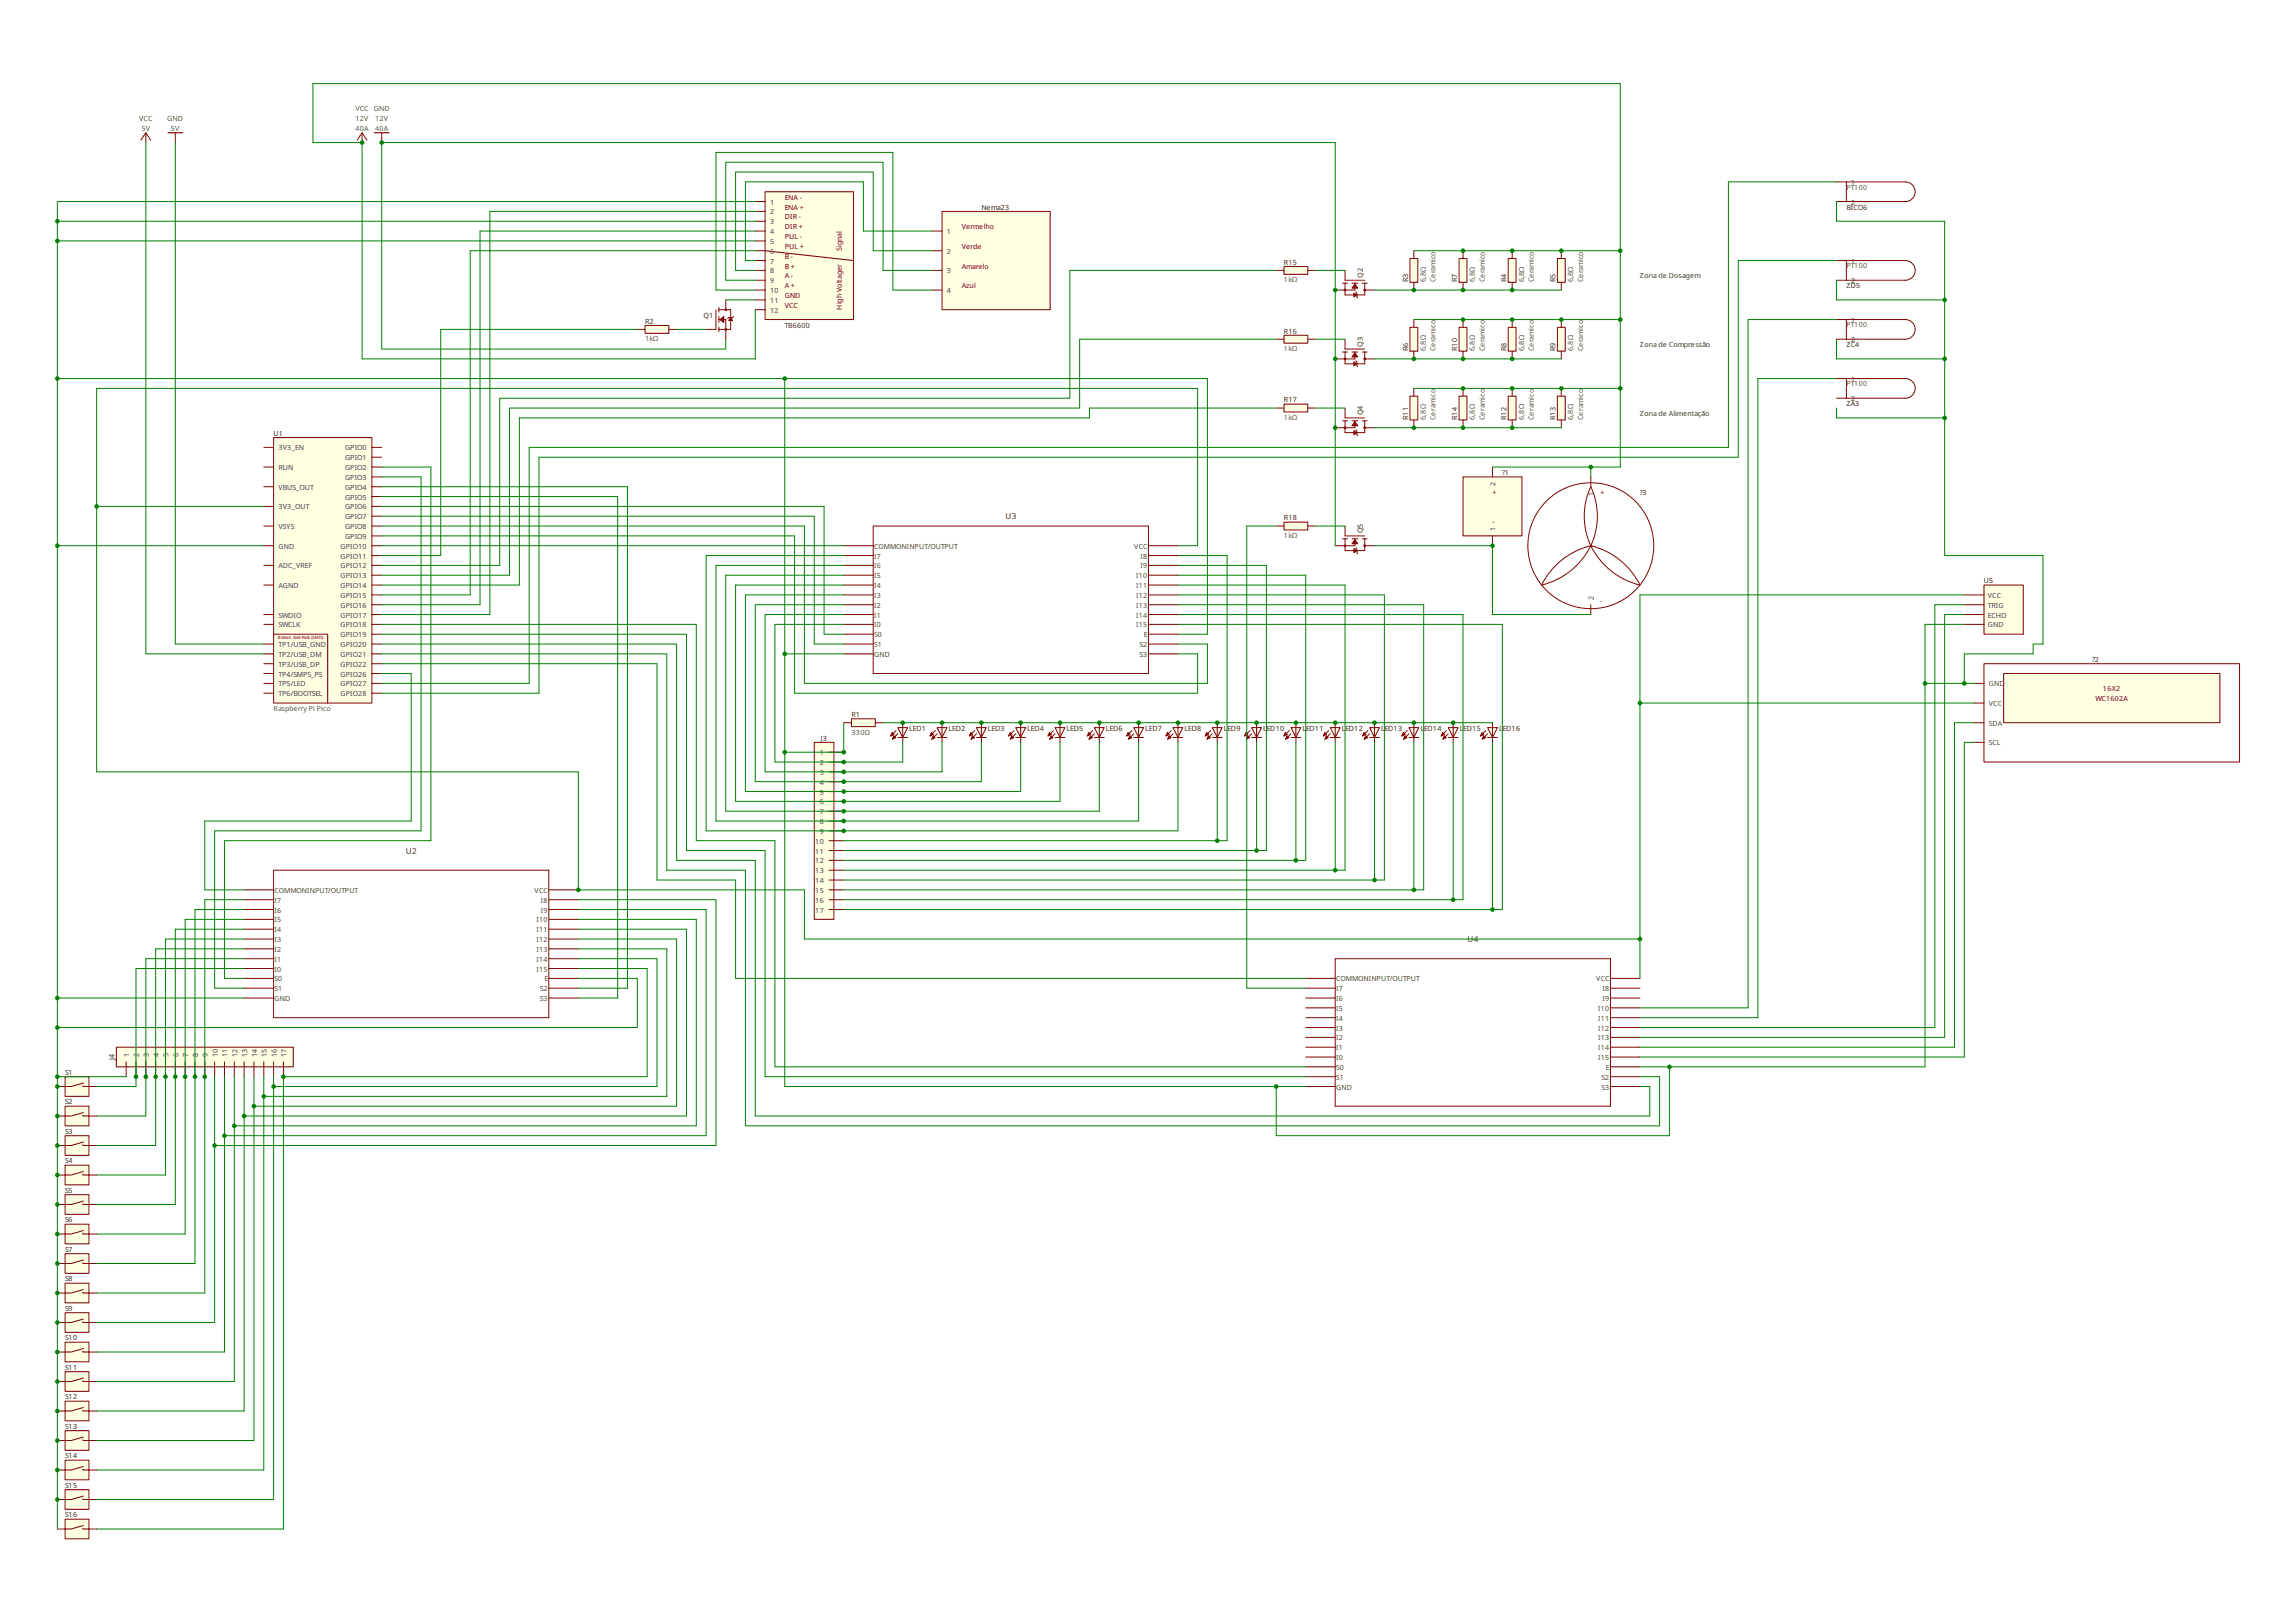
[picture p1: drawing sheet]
<svg xmlns="http://www.w3.org/2000/svg" width="420mm" height="297mm" viewBox="0 0 420 297" stroke-linecap="round" stroke-linejoin="round" font-family="sans-serif">
<defs><g id="words">
<g font-size="1.5" fill="#202020">
<text x="184.1" y="95.1">U3</text>
<text x="74.3" y="156.2">U2</text>
<text x="268.7" y="172.4">U4</text>
</g>
<g font-size="1.3" fill="#505050">
<text x="25.5" y="22.2">VCC</text>
<text x="25.9" y="24">5V</text>
<text x="30.6" y="22.2">GND</text>
<text x="31.3" y="24">5V</text>
<text x="65.1" y="20.4">VCC GND</text>
<text x="65.1" y="22.2">12V</text>
<text x="65.1" y="24">40A</text>
<text x="68.7" y="22.2">12V</text>
<text x="68.7" y="24">40A</text>
<text x="338" y="34.7">PT100</text>
<text x="235.1" y="51.7">1kΩ</text>
<text x="261" y="51.7" transform="rotate(-90 261 51.7)">6,8Ω</text>
<text x="262.8" y="51.7" transform="rotate(-90 262.8 51.7)">Ceramico</text>
<text x="270" y="51.7" transform="rotate(-90 270 51.7)">6,8Ω</text>
<text x="271.8" y="51.7" transform="rotate(-90 271.8 51.7)">Ceramico</text>
<text x="279" y="51.7" transform="rotate(-90 279 51.7)">6,8Ω</text>
<text x="280.8" y="51.7" transform="rotate(-90 280.8 51.7)">Ceramico</text>
<text x="288" y="51.7" transform="rotate(-90 288 51.7)">6,8Ω</text>
<text x="289.8" y="51.7" transform="rotate(-90 289.8 51.7)">Ceramico</text>
<text x="338" y="49.1">PT100</text>
<text x="338" y="59.9">PT100</text>
<text x="118.1" y="62.5">1kΩ</text>
<text x="235.1" y="64.3">1kΩ</text>
<text x="261" y="64.3" transform="rotate(-90 261 64.3)">6,8Ω</text>
<text x="262.8" y="64.3" transform="rotate(-90 262.8 64.3)">Ceramico</text>
<text x="270" y="64.3" transform="rotate(-90 270 64.3)">6,8Ω</text>
<text x="271.8" y="64.3" transform="rotate(-90 271.8 64.3)">Ceramico</text>
<text x="279" y="64.3" transform="rotate(-90 279 64.3)">6,8Ω</text>
<text x="280.8" y="64.3" transform="rotate(-90 280.8 64.3)">Ceramico</text>
<text x="288" y="64.3" transform="rotate(-90 288 64.3)">6,8Ω</text>
<text x="289.8" y="64.3" transform="rotate(-90 289.8 64.3)">Ceramico</text>
<text x="338" y="70.7">PT100</text>
<text x="235.1" y="76.9">1kΩ</text>
<text x="261" y="76.9" transform="rotate(-90 261 76.9)">6,8Ω</text>
<text x="262.8" y="76.9" transform="rotate(-90 262.8 76.9)">Ceramico</text>
<text x="270" y="76.9" transform="rotate(-90 270 76.9)">6,8Ω</text>
<text x="271.8" y="76.9" transform="rotate(-90 271.8 76.9)">Ceramico</text>
<text x="279" y="76.9" transform="rotate(-90 279 76.9)">6,8Ω</text>
<text x="280.8" y="76.9" transform="rotate(-90 280.8 76.9)">Ceramico</text>
<text x="288" y="76.9" transform="rotate(-90 288 76.9)">6,8Ω</text>
<text x="289.8" y="76.9" transform="rotate(-90 289.8 76.9)">Ceramico</text>
<text x="235.1" y="98.5">1kΩ</text>
<text x="50.1" y="130.1">Raspberry Pi Pico</text>
<text x="155.9" y="134.5">330Ω</text>
</g>
<g font-size="1.3" fill="#404040">
<text x="338.9" y="33.9">1</text>
<text x="141" y="37.5">1</text>
<text x="141" y="39.3">2</text>
<text x="141" y="41.1">3</text>
<text x="338.9" y="37.5">2</text>
<text x="141" y="46.5">6</text>
<text x="141" y="44.7">5</text>
<text x="141" y="42.9">4</text>
<text x="173.4" y="46.5">2</text>
<text x="173.4" y="42.9">1</text>
<text x="141" y="48.3">7</text>
<text x="141" y="50.1">8</text>
<text x="141" y="51.9">9</text>
<text x="141" y="53.7">10</text>
<text x="173.4" y="50.1">3</text>
<text x="173.4" y="53.7">4</text>
<text x="338.9" y="51.9">2</text>
<text x="338.9" y="48.3">1</text>
<text x="141" y="55.5">11</text>
<text x="141" y="57.3">12</text>
<text x="338.9" y="59.1">1</text>
<text x="338.9" y="62.6">2</text>
<text x="338.9" y="69.8">1</text>
<text x="338.9" y="73.4">2</text>
<text x="51" y="82.4">3V3_EN</text>
<text x="63.2" y="82.4">GPIO0</text>
<text x="51" y="89.6">VBUS_OUT</text>
<text x="51" y="86">RUN</text>
<text x="63.2" y="84.2">GPIO1</text>
<text x="63.2" y="89.6">GPIO4</text>
<text x="63.2" y="87.8">GPIO3</text>
<text x="63.2" y="86">GPIO2</text>
<text x="273.8" y="89" transform="rotate(-90 273.8 89)">2</text>
<text x="51" y="93.2">3V3_OUT</text>
<text x="63.2" y="93.2">GPIO6</text>
<text x="63.2" y="91.4">GPIO5</text>
<text x="63.2" y="95">GPIO7</text>
<text x="291.8" y="90.8" transform="rotate(-90 291.8 90.8)">1</text>
<text x="51" y="100.4">GND</text>
<text x="51" y="96.8">VSYS</text>
<text x="62.4" y="100.4">GPIO10</text>
<text x="63.2" y="96.8">GPIO8</text>
<text x="63.2" y="98.6">GPIO9</text>
<text x="160" y="100.4">COMMONINPUT/OUTPUT</text>
<text x="207.7" y="100.4">VCC</text>
<text x="273.8" y="97.2" transform="rotate(-90 273.8 97.2)">1</text>
<text x="51" y="107.6">AGND</text>
<text x="51" y="104">ADC_VREF</text>
<text x="62.4" y="102.2">GPIO11</text>
<text x="62.4" y="104">GPIO12</text>
<text x="62.4" y="107.6">GPIO14</text>
<text x="62.4" y="105.8">GPIO13</text>
<text x="160" y="102.2">I7</text>
<text x="160" y="104">I6</text>
<text x="160" y="105.8">I5</text>
<text x="160" y="107.6">I4</text>
<text x="208" y="107.6">I11</text>
<text x="208" y="105.8">I10</text>
<text x="208.8" y="102.2">I8</text>
<text x="208.8" y="104">I9</text>
<text x="51" y="113">SWDIO</text>
<text x="62.4" y="109.4">GPIO15</text>
<text x="62.4" y="113">GPIO17</text>
<text x="62.4" y="111.2">GPIO16</text>
<text x="160" y="109.4">I3</text>
<text x="160" y="111.2">I2</text>
<text x="160" y="113">I1</text>
<text x="208" y="111.2">I13</text>
<text x="208" y="113">I14</text>
<text x="208" y="109.4">I12</text>
<text x="291.8" y="109.8" transform="rotate(-90 291.8 109.8)">2</text>
<text x="363.9" y="109.4">VCC</text>
<text x="363.9" y="113">ECHO</text>
<text x="363.9" y="111.2">TRIG</text>
<text x="51" y="118.4">TP1/USB_GND</text>
<text x="51" y="114.8">SWCLK</text>
<text x="62.4" y="116.6">GPIO19</text>
<text x="62.4" y="114.8">GPIO18</text>
<text x="62.4" y="118.4">GPIO20</text>
<text x="160" y="114.8">I0</text>
<text x="160" y="118.4">S1</text>
<text x="160" y="116.6">S0</text>
<text x="208" y="114.8">I15</text>
<text x="208.6" y="118.4">S2</text>
<text x="209.4" y="116.6">E</text>
<text x="363.9" y="114.8">GND</text>
<text x="51" y="125.6">TP5/LED</text>
<text x="51" y="120.2">TP2/USB_DM</text>
<text x="51" y="122">TP3/USB_DP</text>
<text x="51" y="123.8">TP4/SMPS_PS</text>
<text x="62.4" y="125.6">GPIO27</text>
<text x="62.4" y="123.8">GPIO26</text>
<text x="62.4" y="120.2">GPIO21</text>
<text x="62.4" y="122">GPIO22</text>
<text x="160" y="120.2">GND</text>
<text x="208.6" y="120.2">S3</text>
<text x="364.1" y="125.6">GND</text>
<text x="51" y="127.4">TP6/BOOTSEL</text>
<text x="62.4" y="127.4">GPIO28</text>
<text x="364.1" y="129.2">VCC</text>
<text x="364.1" y="132.8">SDA</text>
<text x="364.1" y="136.4">SCL</text>
<text x="150.1" y="143.6">4</text>
<text x="150.1" y="138.2">1</text>
<text x="150.1" y="140">2</text>
<text x="150.1" y="141.8">3</text>
<text x="150.1" y="145.4">5</text>
<text x="150.1" y="147.2">6</text>
<text x="150.1" y="149">7</text>
<text x="149.3" y="154.4">10</text>
<text x="150.1" y="152.6">9</text>
<text x="150.1" y="150.8">8</text>
<text x="149.3" y="158">12</text>
<text x="149.3" y="156.2">11</text>
<text x="149.3" y="159.8">13</text>
<text x="149.3" y="161.6">14</text>
<text x="50.3" y="163.4">COMMONINPUT/OUTPUT</text>
<text x="50.3" y="165.2">I7</text>
<text x="50.3" y="167">I6</text>
<text x="97.9" y="163.4">VCC</text>
<text x="99" y="165.2">I8</text>
<text x="99" y="167">I9</text>
<text x="149.3" y="167">17</text>
<text x="149.3" y="165.2">16</text>
<text x="149.3" y="163.4">15</text>
<text x="50.3" y="172.4">I3</text>
<text x="50.3" y="168.8">I5</text>
<text x="50.3" y="170.6">I4</text>
<text x="98.2" y="170.6">I11</text>
<text x="98.2" y="172.4">I12</text>
<text x="98.2" y="168.8">I10</text>
<text x="50.3" y="177.8">I0</text>
<text x="50.3" y="179.6">S0</text>
<text x="50.3" y="174.2">I2</text>
<text x="50.3" y="176">I1</text>
<text x="98.2" y="174.2">I13</text>
<text x="98.2" y="176">I14</text>
<text x="98.2" y="177.8">I15</text>
<text x="99.7" y="179.6">E</text>
<text x="244.6" y="179.6">COMMONINPUT/OUTPUT</text>
<text x="292.2" y="179.6">VCC</text>
<text x="50.3" y="181.4">S1</text>
<text x="50.3" y="183.2">GND</text>
<text x="98.9" y="183.2">S3</text>
<text x="98.9" y="181.4">S2</text>
<text x="244.6" y="181.4">I7</text>
<text x="244.6" y="183.2">I6</text>
<text x="244.6" y="185">I5</text>
<text x="292.6" y="185">I10</text>
<text x="293.4" y="181.4">I8</text>
<text x="293.4" y="183.2">I9</text>
<text x="244.6" y="188.6">I3</text>
<text x="244.6" y="190.4">I2</text>
<text x="244.6" y="186.8">I4</text>
<text x="292.6" y="190.4">I13</text>
<text x="292.6" y="186.8">I11</text>
<text x="292.6" y="188.6">I12</text>
<text x="23.7" y="193.5" transform="rotate(-90 23.7 193.5)">1</text>
<text x="25.5" y="193.5" transform="rotate(-90 25.5 193.5)">2</text>
<text x="27.3" y="193.5" transform="rotate(-90 27.3 193.5)">3</text>
<text x="29.1" y="193.5" transform="rotate(-90 29.1 193.5)">4</text>
<text x="30.9" y="193.5" transform="rotate(-90 30.9 193.5)">5</text>
<text x="32.7" y="193.5" transform="rotate(-90 32.7 193.5)">6</text>
<text x="34.5" y="193.5" transform="rotate(-90 34.5 193.5)">7</text>
<text x="36.3" y="193.5" transform="rotate(-90 36.3 193.5)">8</text>
<text x="38.1" y="193.5" transform="rotate(-90 38.1 193.5)">9</text>
<text x="39.9" y="193.5" transform="rotate(-90 39.9 193.5)">10</text>
<text x="41.7" y="193.5" transform="rotate(-90 41.7 193.5)">11</text>
<text x="43.5" y="193.5" transform="rotate(-90 43.5 193.5)">12</text>
<text x="45.3" y="193.5" transform="rotate(-90 45.3 193.5)">13</text>
<text x="47.1" y="193.5" transform="rotate(-90 47.1 193.5)">14</text>
<text x="48.9" y="193.5" transform="rotate(-90 48.9 193.5)">15</text>
<text x="50.7" y="193.5" transform="rotate(-90 50.7 193.5)">16</text>
<text x="52.5" y="193.5" transform="rotate(-90 52.5 193.5)">17</text>
<text x="244.6" y="194">I0</text>
<text x="244.6" y="197.6">S1</text>
<text x="244.6" y="195.8">S0</text>
<text x="244.6" y="192.2">I1</text>
<text x="292.6" y="192.2">I14</text>
<text x="292.6" y="194">I15</text>
<text x="293.2" y="197.6">S2</text>
<text x="294" y="195.8">E</text>
<text x="244.6" y="199.4">GND</text>
<text x="293.2" y="199.4">S3</text>
</g>
<g font-size="1.3" fill="#800000">
<text x="143.7" y="42">DIR +</text>
<text x="143.7" y="38.4">ENA +</text>
<text x="143.7" y="40.2">DIR -</text>
<text x="143.7" y="36.6">ENA -</text>
<text x="176.1" y="42">Vermelho</text>
<text x="143.7" y="45.6">PUL +</text>
<text x="143.7" y="43.8">PUL -</text>
<text x="143.7" y="47.4">B -</text>
<text x="154.1" y="45.9" transform="rotate(-90 154.1 45.9)">Signal</text>
<text x="176.1" y="45.6">Verde</text>
<text x="143.7" y="52.8">A +</text>
<text x="143.7" y="49.2">B +</text>
<text x="143.7" y="51">A -</text>
<text x="176.1" y="52.8">Azul</text>
<text x="176.1" y="49.2">Amarelo</text>
<text x="143.7" y="56.4">VCC</text>
<text x="143.7" y="54.6">GND</text>
<text x="154.1" y="56.7" transform="rotate(-90 154.1 56.7)">High Voltager</text>
<text x="273.2" y="96">-</text>
<text x="273.2" y="90.6">+</text>
<text x="293" y="90.6">+</text>
<text x="293" y="110.4">-</text>
<text x="383.6" y="128.3">WC1602A</text>
<text x="385" y="126.5">16X2</text>
</g>
<g font-size="1.3" fill="#202020">
<text x="179.7" y="38.4">Nema23</text>
<text x="338" y="38.4">BICO6</text>
<text x="235.1" y="48.4">R15</text>
<text x="249.5" y="50.8" transform="rotate(-90 249.5 50.8)">Q2</text>
<text x="257.8" y="51.7" transform="rotate(-90 257.8 51.7)">R3</text>
<text x="266.8" y="51.7" transform="rotate(-90 266.8 51.7)">R7</text>
<text x="275.8" y="51.7" transform="rotate(-90 275.8 51.7)">R4</text>
<text x="284.8" y="51.7" transform="rotate(-90 284.8 51.7)">R5</text>
<text x="338" y="52.8">ZD5</text>
<text x="118.1" y="59.2">R2</text>
<text x="128.8" y="58.2">Q1</text>
<text x="143.7" y="60">TB6600</text>
<text x="235.1" y="61">R16</text>
<text x="249.5" y="63.4" transform="rotate(-90 249.5 63.4)">Q3</text>
<text x="257.8" y="64.3" transform="rotate(-90 257.8 64.3)">R6</text>
<text x="266.8" y="64.3" transform="rotate(-90 266.8 64.3)">R10</text>
<text x="275.8" y="64.3" transform="rotate(-90 275.8 64.3)">R8</text>
<text x="284.8" y="64.3" transform="rotate(-90 284.8 64.3)">R9</text>
<text x="338" y="63.6">ZC4</text>
<text x="235.1" y="73.6">R17</text>
<text x="249.5" y="76" transform="rotate(-90 249.5 76)">Q4</text>
<text x="257.8" y="76.9" transform="rotate(-90 257.8 76.9)">R11</text>
<text x="266.8" y="76.9" transform="rotate(-90 266.8 76.9)">R14</text>
<text x="275.8" y="76.9" transform="rotate(-90 275.8 76.9)">R12</text>
<text x="284.8" y="76.9" transform="rotate(-90 284.8 76.9)">R13</text>
<text x="338" y="74.4">ZA3</text>
<text x="50.1" y="79.8">U1</text>
<text x="275" y="87">?1</text>
<text x="235.1" y="95.2">R18</text>
<text x="300.2" y="90.6">?3</text>
<text x="249.5" y="97.6" transform="rotate(-90 249.5 97.6)">Q5</text>
<text x="363.2" y="106.8">U5</text>
<text x="383" y="121.2">?2</text>
<text x="155.9" y="131.2">R1</text>
<text x="150.3" y="135.5">J3</text>
<text x="166.5" y="133.7">LED1</text>
<text x="173.7" y="133.7">LED2</text>
<text x="180.9" y="133.7">LED3</text>
<text x="188.1" y="133.7">LED4</text>
<text x="195.3" y="133.7">LED5</text>
<text x="202.5" y="133.7">LED6</text>
<text x="209.7" y="133.7">LED7</text>
<text x="216.9" y="133.7">LED8</text>
<text x="224.1" y="133.7">L</text>
<text x="224.7" y="133.7">ED9</text>
<text x="231.3" y="133.7">L</text>
<text x="231.9" y="133.7">ED10</text>
<text x="238.5" y="133.7">L</text>
<text x="239.1" y="133.7">ED11</text>
<text x="245.7" y="133.7">L</text>
<text x="246.3" y="133.7">ED12</text>
<text x="252.8" y="133.7">L</text>
<text x="253.5" y="133.7">ED13</text>
<text x="260" y="133.7">L</text>
<text x="260.7" y="133.7">ED14</text>
<text x="267.2" y="133.7">L</text>
<text x="267.9" y="133.7">ED15</text>
<text x="274.4" y="133.7">L</text>
<text x="275.1" y="133.7">ED16</text>
<text x="11.9" y="196.7">S1</text>
<text x="21" y="194" transform="rotate(-90 21 194)">J4</text>
<text x="11.9" y="202.1">S2</text>
<text x="11.9" y="207.5">S3</text>
<text x="11.9" y="212.9">S4</text>
<text x="11.9" y="218.3">S5</text>
<text x="11.9" y="223.7">S6</text>
<text x="11.9" y="229.1">S7</text>
<text x="11.9" y="234.5">S8</text>
<text x="11.9" y="239.9">S9</text>
<text x="11.9" y="245.3">S10</text>
<text x="11.9" y="250.7">S11</text>
<text x="11.9" y="256.1">S12</text>
<text x="11.9" y="261.5">S13</text>
<text x="11.9" y="266.9">S14</text>
<text x="11.9" y="272.3">S15</text>
<text x="11.9" y="277.7">S16</text>
</g>
<g font-size="1.3" fill="#000080">
<text x="300.2" y="51">Zona de Dosagem</text>
<text x="300.2" y="63.6">Zona de Compressão</text>
<text x="300.2" y="76.2">Zona de Alimentação</text>
</g>
<text font-size=".8" fill="#800000" x="50.9" y="116.9">Bottom Side Pads (SMD)</text>
</g></defs>
<path d="M11.9 245.6h4.4v3.6h-4.4z" fill-rule="evenodd" fill="#ffffe1" stroke="#800000" stroke-width=".18"/>
<path d="M15.2 247.3v.1h2.5M15.3 246.8l-2.3 .6h-2.5" fill="none" stroke="#800000" stroke-width=".18"/>
<g fill="#ffffe1" stroke="#800000" stroke-width=".18">
<path d="M229.1 133.2h1.8l-.9 1.8z"/>
<path d="M229.1 135h1.8z"/>
<path d="M230 133.2v1.8z"/>
<path d="M227.8 134.7l1-1z"/>
<path d="M228.2 135.3l.9-1z"/>
</g>
<g fill="#800000" stroke="#800000" stroke-width=".18">
<path d="M228.1 134.1l.4 .3-.7 .3z"/>
<path d="M228.4 134.7l.4 .3-.6 .3z"/>
</g>
<path d="M230 132.3v.9M230 135v.9" fill="none" stroke="#800000" stroke-width=".18"/>
<path d="M235.1 95.6h4.3v1.4h-4.3z" fill-rule="evenodd" fill="#ffffe1" stroke="#800000" stroke-width=".18"/>
<path d="M233.6 96.3h1.5M239.4 96.3h1.4" fill="none" stroke="#800000" stroke-width=".18"/>
<g fill="#ffffe1" stroke="#800000" stroke-width=".18">
<path d="M178.8 133.2h1.8l-.9 1.8z"/>
<path d="M178.8 135h1.8z"/>
<path d="M179.7 133.2v1.8z"/>
<path d="M177.5 134.7l.9-1z"/>
<path d="M177.8 135.3l1-1z"/>
</g>
<g fill="#800000" stroke="#800000" stroke-width=".18">
<path d="M177.7 134.1l.4 .3-.6 .3z"/>
<path d="M178 134.7l.4 .3-.6 .3z"/>
</g>
<path d="M179.7 132.3v.9M179.7 135v.9" fill="none" stroke="#800000" stroke-width=".18"/>
<path d="M363.2 107.1h7.2v9h-7.2z" fill-rule="evenodd" fill="#ffffe1" stroke="#800000" stroke-width=".18"/>
<path d="M359.6 114.3h3.6M359.6 108.9h3.6M359.6 112.5h3.6M359.6 110.7h3.6" fill="none" stroke="#800000" stroke-width=".18"/>
<path d="M235.1 61.4h4.3v1.4h-4.3z" fill-rule="evenodd" fill="#ffffe1" stroke="#800000" stroke-width=".18"/>
<path d="M233.6 62.1h1.5M239.4 62.1h1.4" fill="none" stroke="#800000" stroke-width=".18"/>
<path d="M155.9 131.5h4.3v1.5h-4.3z" fill-rule="evenodd" fill="#ffffe1" stroke="#800000" stroke-width=".18"/>
<path d="M154.5 132.3h1.4M160.2 132.3h1.5" fill="none" stroke="#800000" stroke-width=".18"/>
<g fill="#ffffe1" stroke="#800000" stroke-width=".18">
<path d="M265.1 133.2h1.8l-.9 1.8z"/>
<path d="M265.1 135h1.8z"/>
<path d="M266 133.2v1.8z"/>
<path d="M263.8 134.7l1-1z"/>
<path d="M264.2 135.3l.9-1z"/>
</g>
<g fill="#800000" stroke="#800000" stroke-width=".18">
<path d="M264.1 134.1l.4 .3-.7 .3z"/>
<path d="M264.4 134.7l.4 .3-.6 .3z"/>
</g>
<path d="M65.4 25.6l.9-1.3 .9 1.3M66.3 24.3v1.8M266 132.3v.9M266 135v.9" fill="none" stroke="#800000" stroke-width=".18"/>
<path d="M11.9 256.4h4.4v3.6h-4.4z" fill-rule="evenodd" fill="#ffffe1" stroke="#800000" stroke-width=".18"/>
<path d="M15.2 258.1v.1h2.5M15.3 257.6l-2.3 .6h-2.5" fill="none" stroke="#800000" stroke-width=".18"/>
<path d="M118.1 59.6h4.4v1.4h-4.4z" fill-rule="evenodd" fill="#ffffe1" stroke="#800000" stroke-width=".18"/>
<path d="M116.7 60.3h1.4M122.5 60.3h1.4" fill="none" stroke="#800000" stroke-width=".18"/>
<path d="M149.1 135.9h3.6v32.4h-3.6z" fill-rule="evenodd" fill="#ffffe1" stroke="#800000" stroke-width=".18"/>
<g fill="none" stroke="#800000" stroke-width=".18">
<path d="M151.8 137.7h2.7M151.8 139.5h2.7M151.8 144.9h2.7M151.8 152.1h2.7M151.8 157.5h2.7M151.8 143.1h2.7M151.8 150.3h2.7M151.8 146.7h2.7M151.8 155.7h2.7M151.8 159.3h2.7M151.8 153.9h2.7M151.8 148.5h2.7"/>
<path d="M151.8 141.3h2.7M151.8 166.5h2.7M151.8 164.7h2.7M151.8 162.9h2.7M151.8 161.1h2.7"/>
</g>
<path d="M11.9 261.8h4.4v3.6h-4.4z" fill-rule="evenodd" fill="#ffffe1" stroke="#800000" stroke-width=".18"/>
<path d="M15.2 263.5v.1h2.5M15.3 263l-2.3 .6h-2.5" fill="none" stroke="#800000" stroke-width=".18"/>
<path d="M285.1 72.5h1.5v4.4h-1.5z" fill-rule="evenodd" fill="#ffffe1" stroke="#800000" stroke-width=".18"/>
<g fill="none" stroke="#800000" stroke-width=".18">
<path d="M285.8 71.1v1.4M285.8 76.9v1.4M291.2 99.9a13.6 13.6 0 0 0 9 7.2M291.2 89.1a12.8 12.8 0 0 0 0 10.8M291.2 87.3v1.8M291.2 89.1a12.8 12.8 0 0 1 0 10.8M291.2 99.9a13.6 13.6 0 0 1 9 7.2M284.7 103.6a13.5 13.5 0 0 1 6.5-3.7 13.6 13.6 0 0 1-9 7.2 13.5 13.5 0 0 1 2.5-3.5zM291.2 110.7v1.8"/>
<circle cx="291.2" cy="99.9" r="11.5"/>
</g>
<path d="M11.9 202.5h4.4v3.6h-4.4z" fill-rule="evenodd" fill="#ffffe1" stroke="#800000" stroke-width=".18"/>
<path d="M15.2 204.1v.2h2.5M15.3 203.6l-2.3 .7h-2.5" fill="none" stroke="#800000" stroke-width=".18"/>
<path d="M258.1 47.3h1.5v4.4h-1.5z" fill-rule="evenodd" fill="#ffffe1" stroke="#800000" stroke-width=".18"/>
<path d="M258.8 45.9v1.4M258.8 51.7v1.4" fill="none" stroke="#800000" stroke-width=".18"/>
<path d="M267.8 87.3h10.8v10.8h-10.8z" fill-rule="evenodd" fill="#ffffe1" stroke="#800000" stroke-width=".18"/>
<path d="M273.2 85.5v1.8M273.2 98.1v1.8" fill="none" stroke="#800000" stroke-width=".18"/>
<path d="M11.9 218.6h4.4v3.6h-4.4z" fill-rule="evenodd" fill="#ffffe1" stroke="#800000" stroke-width=".18"/>
<path d="M15.3 219.8l-2.3 .6h-2.5M15.2 220.3v.1h2.5" fill="none" stroke="#800000" stroke-width=".18"/>
<g fill="#ffffe1" stroke="#800000" stroke-width=".18">
<path d="M200.4 133.2h1.8l-.9 1.8z"/>
<path d="M200.4 135h1.8z"/>
<path d="M201.3 133.2v1.8z"/>
<path d="M199.1 134.7l.9-1z"/>
<path d="M200.4 134.3l-1 1z"/>
</g>
<g fill="#800000" stroke="#800000" stroke-width=".18">
<path d="M199.3 134.1l.4 .3-.6 .3z"/>
<path d="M199.6 134.7l.4 .3-.6 .3z"/>
</g>
<path d="M201.3 132.3v.9M201.3 135v.9" fill="none" stroke="#800000" stroke-width=".18"/>
<path d="M267.1 47.3h1.5v4.4h-1.5z" fill-rule="evenodd" fill="#ffffe1" stroke="#800000" stroke-width=".18"/>
<path d="M267.8 45.9v1.4M267.8 51.7v1.4" fill="none" stroke="#800000" stroke-width=".18"/>
<g fill="#ffffe1" stroke="#800000" stroke-width=".18">
<path d="M214.8 133.2h1.8l-.9 1.8z"/>
<path d="M214.8 135h1.8z"/>
<path d="M215.7 133.2v1.8z"/>
<path d="M214.4 133.7l-1 1z"/>
<path d="M214.8 134.3l-1 1z"/>
</g>
<g fill="#800000" stroke="#800000" stroke-width=".18">
<path d="M213.7 134.1l.4 .3-.7 .3z"/>
<path d="M214 134.7l.4 .3-.6 .3z"/>
</g>
<path d="M215.7 132.3v.9M215.7 135v.9" fill="none" stroke="#800000" stroke-width=".18"/>
<path d="M235.1 48.8h4.3v1.4h-4.3z" fill-rule="evenodd" fill="#ffffe1" stroke="#800000" stroke-width=".18"/>
<path d="M233.6 49.5h1.5M239.4 49.5h1.4" fill="none" stroke="#800000" stroke-width=".18"/>
<path d="M11.9 251h4.4v3.6h-4.4z" fill-rule="evenodd" fill="#ffffe1" stroke="#800000" stroke-width=".18"/>
<path d="M15.2 252.7v.1h2.5M15.3 252.2l-2.3 .6h-2.5" fill="none" stroke="#800000" stroke-width=".18"/>
<path d="M285.1 59.9h1.5v4.4h-1.5z" fill-rule="evenodd" fill="#ffffe1" stroke="#800000" stroke-width=".18"/>
<path d="M285.8 58.5v1.4M285.8 64.3v1.4" fill="none" stroke="#800000" stroke-width=".18"/>
<path d="M276.1 59.9h1.5v4.4h-1.5z" fill-rule="evenodd" fill="#ffffe1" stroke="#800000" stroke-width=".18"/>
<path d="M276.8 58.5v1.4M276.8 64.3v1.4" fill="none" stroke="#800000" stroke-width=".18"/>
<path d="M235.1 74h4.3v1.4h-4.3z" fill-rule="evenodd" fill="#ffffe1" stroke="#800000" stroke-width=".18"/>
<path d="M233.6 74.7h1.5M239.4 74.7h1.4" fill="none" stroke="#800000" stroke-width=".18"/>
<path d="M276.1 47.3h1.5v4.4h-1.5z" fill-rule="evenodd" fill="#ffffe1" stroke="#800000" stroke-width=".18"/>
<path d="M276.8 45.9v1.4M276.8 51.7v1.4" fill="none" stroke="#800000" stroke-width=".18"/>
<g fill="#ffffe1" stroke="#800000" stroke-width=".18">
<path d="M248 51.8h.6z"/>
<path d="M247.5 51.8h.5z"/>
<path d="M249.8 51.8h.5z"/>
<path d="M249.4 51.8h.4z"/>
<path d="M248 51.8v1.3z"/>
<path d="M246.2 53.1h1.8z"/>
<path d="M246.2 51.8h.5z"/>
<path d="M245.8 51.8h.4z"/>
<path d="M246.2 51.3h3.6z"/>
<path d="M246.2 51.8v1.3z"/>
<path d="M248.4 54h1.4z"/>
<path d="M246.2 54h2.2z"/>
<path d="M246.2 53.1v.9z"/>
<path d="M249.8 51.8v2.2z"/>
</g>
<g fill="#800000" stroke="#800000" stroke-width=".18">
<path d="M247.9 53.6l.5 .4-.5 .3z"/>
<path d="M248 52l.6 .7h-1.1z"/>
</g>
<g fill="#800000">
<circle cx="246.2" cy="53.1" r=".26"/>
<circle cx="249.8" cy="53.1" r=".26"/>
</g>
<path d="M244.4 53.1h1.8M246.2 49.5v1.8M248.2 53.4l.2 .2v.7l.2 .2M249.8 53.1h1.8" fill="none" stroke="#800000" stroke-width=".18"/>
<g fill="#ffffe1" stroke="#800000" stroke-width=".18">
<path d="M236.3 133.2h1.8l-.9 1.8z"/>
<path d="M236.3 135h1.8z"/>
<path d="M237.2 133.2v1.8z"/>
<path d="M236 133.7l-1 1z"/>
<path d="M236.3 134.3l-.9 1z"/>
</g>
<g fill="#800000" stroke="#800000" stroke-width=".18">
<path d="M235.3 134.1l.4 .3-.7 .3z"/>
<path d="M235.6 134.7l.4 .3-.6 .3z"/>
</g>
<path d="M336.2 58.5h12.6a1.8 1.8 0 0 1 1.8 1.8 1.8 1.8 0 0 1-1.8 1.8h-12.6M338 58.5v3.6M237.2 132.3v.9M237.2 135v.9" fill="none" stroke="#800000" stroke-width=".18"/>
<path d="M172.5 38.7h19.8v18h-19.8z" fill-rule="evenodd" fill="#ffffe1" stroke="#800000" stroke-width=".18"/>
<path d="M170.7 49.5h1.8M170.7 53.1h1.8M170.7 45.9h1.8M170.7 42.3h1.8" fill="none" stroke="#800000" stroke-width=".18"/>
<g fill="#ffffe1" stroke="#800000" stroke-width=".18">
<path d="M164.4 133.2h1.8l-.9 1.8z"/>
<path d="M164.4 135h1.8z"/>
<path d="M165.3 133.2v1.8z"/>
<path d="M163.1 134.7l.9-1z"/>
<path d="M164.4 134.3l-1 1z"/>
</g>
<g fill="#800000" stroke="#800000" stroke-width=".18">
<path d="M163.3 134.1l.4 .3-.6 .3z"/>
<path d="M163.6 134.7l.4 .3-.6 .3z"/>
</g>
<path d="M165.3 132.3v.9M165.3 135v.9" fill="none" stroke="#800000" stroke-width=".18"/>
<path d="M276.1 72.5h1.5v4.4h-1.5z" fill-rule="evenodd" fill="#ffffe1" stroke="#800000" stroke-width=".18"/>
<path d="M276.8 71.1v1.4M276.8 76.9v1.4" fill="none" stroke="#800000" stroke-width=".18"/>
<g fill="#ffffe1" stroke="#800000" stroke-width=".18">
<path d="M257.9 133.2h1.8l-.9 1.8z"/>
<path d="M257.9 135h1.8z"/>
<path d="M258.8 133.2v1.8z"/>
<path d="M257.6 133.7l-1 1z"/>
<path d="M257.9 134.3l-.9 1z"/>
</g>
<g fill="#800000" stroke="#800000" stroke-width=".18">
<path d="M256.9 134.1l.4 .3-.7 .3z"/>
<path d="M257.2 134.7l.4 .3-.6 .3z"/>
</g>
<path d="M258.8 132.3v.9M258.8 135v.9" fill="none" stroke="#800000" stroke-width=".18"/>
<path d="M11.9 224h4.4v3.6h-4.4z" fill-rule="evenodd" fill="#ffffe1" stroke="#800000" stroke-width=".18"/>
<path d="M15.2 225.7v.1h2.5M15.3 225.2l-2.3 .6h-2.5" fill="none" stroke="#800000" stroke-width=".18"/>
<g fill="#ffffe1" stroke="#800000" stroke-width=".18">
<path d="M272.3 133.2h1.8l-.9 1.8z"/>
<path d="M272.3 135h1.8z"/>
<path d="M273.2 133.2v1.8z"/>
<path d="M272 133.7l-1 1z"/>
<path d="M272.3 134.3l-.9 1z"/>
</g>
<g fill="#800000" stroke="#800000" stroke-width=".18">
<path d="M271.3 134.1l.4 .3-.7 .3z"/>
<path d="M271.6 134.7l.4 .3-.6 .3z"/>
</g>
<path d="M273.2 132.3v.9M273.2 135v.9" fill="none" stroke="#800000" stroke-width=".18"/>
<g fill="#ffffe1" stroke="#800000" stroke-width=".18">
<path d="M248 77h.6z"/>
<path d="M247.5 77h.5z"/>
<path d="M249.8 77h.5z"/>
<path d="M249.4 77h.4z"/>
<path d="M248 77v1.3z"/>
<path d="M246.2 78.3h1.8z"/>
<path d="M246.2 77h.5z"/>
<path d="M245.8 77h.4z"/>
<path d="M246.2 76.5h3.6z"/>
<path d="M246.2 77v1.3z"/>
<path d="M248.4 79.2h1.4z"/>
<path d="M246.2 79.2h2.2z"/>
<path d="M246.2 78.3v.9z"/>
<path d="M249.8 77v2.2z"/>
</g>
<g fill="#800000" stroke="#800000" stroke-width=".18">
<path d="M247.9 78.8l.5 .4-.5 .3z"/>
<path d="M248 77.2l.6 .7h-1.1z"/>
</g>
<g fill="#800000">
<circle cx="246.2" cy="78.3" r=".26"/>
<circle cx="249.8" cy="78.3" r=".26"/>
</g>
<path d="M244.4 78.3h1.8M246.2 74.7v1.8M248.2 78.6l.2 .2v.7l.2 .2M249.8 78.3h1.8" fill="none" stroke="#800000" stroke-width=".18"/>
<path d="M366.8 123.3h39.6v9h-39.6z" fill-rule="evenodd" fill="#ffffe1" stroke="#800000" stroke-width=".18"/>
<path d="M361.4 132.3h1.8M361.4 135.9h1.8M361.4 125.1h1.8M361.4 128.7h1.8M363.2 121.5h46.8v18h-46.8z" fill="none" stroke="#800000" stroke-width=".18"/>
<path d="M258.1 72.5h1.5v4.4h-1.5z" fill-rule="evenodd" fill="#ffffe1" stroke="#800000" stroke-width=".18"/>
<path d="M258.8 71.1v1.4M258.8 76.9v1.4" fill="none" stroke="#800000" stroke-width=".18"/>
<path d="M267.1 72.5h1.5v4.4h-1.5z" fill-rule="evenodd" fill="#ffffe1" stroke="#800000" stroke-width=".18"/>
<path d="M267.8 71.1v1.4M267.8 76.9v1.4" fill="none" stroke="#800000" stroke-width=".18"/>
<path d="M11.9 272.6h4.4v3.6h-4.4z" fill-rule="evenodd" fill="#ffffe1" stroke="#800000" stroke-width=".18"/>
<path d="M15.2 274.3v.1h2.5M15.3 273.8l-2.3 .6h-2.5" fill="none" stroke="#800000" stroke-width=".18"/>
<g fill="#ffffe1" stroke="#800000" stroke-width=".18">
<path d="M222 133.2h1.8l-.9 1.8z"/>
<path d="M222 135h1.8z"/>
<path d="M222.9 133.2v1.8z"/>
<path d="M221.6 133.7l-1 1z"/>
<path d="M222 134.3l-1 1z"/>
</g>
<g fill="#800000" stroke="#800000" stroke-width=".18">
<path d="M220.9 134.1l.4 .3-.7 .3z"/>
<path d="M221.2 134.7l.4 .3-.6 .3z"/>
</g>
<path d="M222.9 132.3v.9M222.9 135v.9" fill="none" stroke="#800000" stroke-width=".18"/>
<g fill="#ffffe1" stroke="#800000" stroke-width=".18">
<path d="M248 64.4h.6z"/>
<path d="M247.5 64.4h.5z"/>
<path d="M249.8 64.4h.5z"/>
<path d="M249.4 64.4h.4z"/>
<path d="M248 64.4v1.3z"/>
<path d="M246.2 65.7h1.8z"/>
<path d="M246.2 64.4h.5z"/>
<path d="M245.8 64.4h.4z"/>
<path d="M246.2 63.9h3.6z"/>
<path d="M246.2 64.4v1.3z"/>
<path d="M248.4 66.6h1.4z"/>
<path d="M246.2 66.6h2.2z"/>
<path d="M246.2 65.7v.9z"/>
<path d="M249.8 64.4v2.2z"/>
</g>
<g fill="#800000" stroke="#800000" stroke-width=".18">
<path d="M247.9 66.2l.5 .4-.5 .3z"/>
<path d="M248 64.6l.6 .7h-1.1z"/>
</g>
<g fill="#800000">
<circle cx="246.2" cy="65.7" r=".26"/>
<circle cx="249.8" cy="65.7" r=".26"/>
</g>
<path d="M244.4 65.7h1.8M246.2 62.1v1.8M248.2 66l.2 .2v.7l.2 .2M249.8 65.7h1.8" fill="none" stroke="#800000" stroke-width=".18"/>
<g fill="#ffffe1" stroke="#800000" stroke-width=".18">
<path d="M131.6 57.9v.6z"/>
<path d="M131.6 58.5v.5z"/>
<path d="M131.6 56.2v.5z"/>
<path d="M131.6 56.7v.4z"/>
<path d="M131.6 58.5h1.3z"/>
<path d="M132.9 58.5v1.8z"/>
<path d="M131.6 59.8v.5z"/>
<path d="M131.6 60.3v.4z"/>
<path d="M131.1 56.7v3.6z"/>
<path d="M131.6 60.3h1.3z"/>
<path d="M133.8 56.7v1.4z"/>
<path d="M133.8 58.1v2.2z"/>
<path d="M132.9 60.3h.9z"/>
<path d="M131.6 56.7h2.2z"/>
</g>
<g fill="#800000" stroke="#800000" stroke-width=".18">
<path d="M133.8 58.1l.3 .6h-.7z"/>
<path d="M131.8 58.5l.7-.6v1.1z"/>
</g>
<g fill="#800000">
<circle cx="132.9" cy="60.3" r=".26"/>
<circle cx="132.9" cy="56.7" r=".26"/>
</g>
<path d="M132.9 54.9v1.8M134.3 57.9l-.2 .2h-.7l-.2 .2M129.3 60.3h1.8M132.9 60.3v1.8" fill="none" stroke="#800000" stroke-width=".18"/>
<path d="M11.9 234.8h4.4v3.6h-4.4z" fill-rule="evenodd" fill="#ffffe1" stroke="#800000" stroke-width=".18"/>
<path d="M15.2 236.5v.1h2.5M15.3 236l-2.3 .6h-2.5" fill="none" stroke="#800000" stroke-width=".18"/>
<path d="M285.1 47.3h1.5v4.4h-1.5z" fill-rule="evenodd" fill="#ffffe1" stroke="#800000" stroke-width=".18"/>
<path d="M285.8 45.9v1.4M285.8 51.7v1.4" fill="none" stroke="#800000" stroke-width=".18"/>
<path d="M140.1 35.1h16.2v23.4h-16.2z" fill-rule="evenodd" fill="#ffffe1" stroke="#800000" stroke-width=".18"/>
<g fill="none" stroke="#800000" stroke-width=".18">
<path d="M69.9 24.3v1.8M138.3 36.9h1.8M138.3 38.7h1.8M138.3 45.9h1.8l16.2 1.8M138.3 47.7h1.8M138.3 54.9h1.8M138.3 56.7h1.8M138.3 49.5h1.8M138.3 51.3h1.8M138.3 53.1h1.8M138.3 44.1h1.8M138.3 42.3h1.8"/>
<path d="M138.3 40.5h1.8"/>
</g>
<path d="M68.5 24.3h2.7" fill="none" stroke="#800000" stroke-width=".21"/>
<path d="M267.1 59.9h1.5v4.4h-1.5z" fill-rule="evenodd" fill="#ffffe1" stroke="#800000" stroke-width=".18"/>
<path d="M267.8 58.5v1.4M267.8 64.3v1.4" fill="none" stroke="#800000" stroke-width=".18"/>
<g fill="#ffffe1" stroke="#800000" stroke-width=".18">
<path d="M207.6 133.2h1.8l-.9 1.8z"/>
<path d="M207.6 135h1.8z"/>
<path d="M208.5 133.2v1.8z"/>
<path d="M206.3 134.7l.9-1z"/>
<path d="M207.6 134.3l-1 1z"/>
</g>
<g fill="#800000" stroke="#800000" stroke-width=".18">
<path d="M206.5 134.1l.4 .3-.6 .3z"/>
<path d="M206.8 134.7l.4 .3-.6 .3z"/>
</g>
<path d="M208.5 132.3v.9M208.5 135v.9" fill="none" stroke="#800000" stroke-width=".18"/>
<g fill="#ffffe1" stroke="#800000" stroke-width=".18">
<path d="M250.7 133.2h1.8l-.9 1.8z"/>
<path d="M250.7 135h1.8z"/>
<path d="M251.6 133.2v1.8z"/>
<path d="M250.4 133.7l-1 1z"/>
<path d="M250.7 134.3l-.9 1z"/>
</g>
<g fill="#800000" stroke="#800000" stroke-width=".18">
<path d="M249.7 134.1l.4 .3-.7 .3z"/>
<path d="M250 134.7l.4 .3-.6 .3z"/>
</g>
<path d="M251.6 132.3v.9M251.6 135v.9" fill="none" stroke="#800000" stroke-width=".18"/>
<g fill="#ffffe1" stroke="#800000" stroke-width=".18">
<path d="M248 98.6h.6z"/>
<path d="M247.5 98.6h.5z"/>
<path d="M249.8 98.6h.5z"/>
<path d="M249.4 98.6h.4z"/>
<path d="M248 98.6v1.3z"/>
<path d="M246.2 99.9h1.8z"/>
<path d="M246.2 98.6h.5z"/>
<path d="M245.8 98.6h.4z"/>
<path d="M246.2 98.1h3.6z"/>
<path d="M246.2 98.6v1.3z"/>
<path d="M248.4 100.8h1.4z"/>
<path d="M246.2 100.8h2.2z"/>
<path d="M246.2 99.9v.9z"/>
<path d="M249.8 98.6v2.2z"/>
</g>
<g fill="#800000" stroke="#800000" stroke-width=".18">
<path d="M247.9 100.4l.5 .4-.5 .3z"/>
<path d="M248 98.8l.6 .7h-1.1z"/>
</g>
<g fill="#800000">
<circle cx="246.2" cy="99.9" r=".26"/>
<circle cx="249.8" cy="99.9" r=".26"/>
</g>
<path d="M244.4 99.9h1.8M246.2 96.3v1.8M249.8 99.9h1.8M248.2 100.2l.2 .2v.7l.2 .2" fill="none" stroke="#800000" stroke-width=".18"/>
<g fill="#ffffe1" stroke="#800000" stroke-width=".18">
<path d="M193.2 133.2h1.8l-.9 1.8z"/>
<path d="M193.2 135h1.8z"/>
<path d="M194.1 133.2v1.8z"/>
<path d="M192.8 133.7l-.9 1z"/>
<path d="M193.2 134.3l-1 1z"/>
</g>
<g fill="#800000" stroke="#800000" stroke-width=".18">
<path d="M192.1 134.1l.4 .3-.6 .3z"/>
<path d="M192.4 134.7l.4 .3-.6 .3z"/>
</g>
<path d="M336.2 33.3h12.6a1.8 1.8 0 0 1 1.8 1.8 1.8 1.8 0 0 1-1.8 1.8h-12.6M338 33.3v3.6M194.1 132.3v.9M194.1 135v.9" fill="none" stroke="#800000" stroke-width=".18"/>
<path d="M11.9 278h4.4v3.6h-4.4z" fill-rule="evenodd" fill="#ffffe1" stroke="#800000" stroke-width=".18"/>
<g fill="none" stroke="#800000" stroke-width=".18">
<path d="M239 179.1h5.4M244.4 175.5h50.4v27h-50.4zM294.8 179.1h5.4M239 189.9h5.4M239 188.1h5.4M239 193.5h5.4M239 186.3h5.4M239 180.9h5.4M239 191.7h5.4M239 197.1h5.4M239 198.9h5.4M239 182.7h5.4"/>
<path d="M239 195.3h5.4M239 184.5h5.4M294.8 189.9h5.4M294.8 188.1h5.4M294.8 193.5h5.4M294.8 186.3h5.4M294.8 180.9h5.4M294.8 191.7h5.4M294.8 197.1h5.4M294.8 198.9h5.4M294.8 182.7h5.4M294.8 195.3h5.4"/>
<path d="M294.8 184.5h5.4M15.2 279.7v.1h2.5M15.3 279.2l-2.3 .6h-2.5"/>
</g>
<path d="M11.9 197.1h4.4v3.6h-4.4z" fill-rule="evenodd" fill="#ffffe1" stroke="#800000" stroke-width=".18"/>
<path d="M15.2 198.7v.2h2.5M15.3 198.2l-2.3 .7h-2.5" fill="none" stroke="#800000" stroke-width=".18"/>
<path d="M11.9 240.2h4.4v3.6h-4.4z" fill-rule="evenodd" fill="#ffffe1" stroke="#800000" stroke-width=".18"/>
<path d="M15.2 241.9v.1h2.5M15.3 241.4l-2.3 .6h-2.5" fill="none" stroke="#800000" stroke-width=".18"/>
<g fill="#ffffe1" stroke="#800000" stroke-width=".18">
<path d="M243.5 133.2h1.8l-.9 1.8z"/>
<path d="M243.5 135h1.8z"/>
<path d="M244.4 133.2v1.8z"/>
<path d="M243.2 133.7l-1 1z"/>
<path d="M242.6 135.3l.9-1z"/>
</g>
<g fill="#800000" stroke="#800000" stroke-width=".18">
<path d="M242.5 134.1l.4 .3-.7 .3z"/>
<path d="M242.8 134.7l.4 .3-.6 .3z"/>
</g>
<path d="M336.2 69.3h12.6a1.8 1.8 0 0 1 1.8 1.8 1.8 1.8 0 0 1-1.8 1.8h-12.6M338 69.3v3.6M244.4 132.3v.9M244.4 135v.9" fill="none" stroke="#800000" stroke-width=".18"/>
<path d="M258.1 59.9h1.5v4.4h-1.5z" fill-rule="evenodd" fill="#ffffe1" stroke="#800000" stroke-width=".18"/>
<path d="M258.8 58.5v1.4M258.8 64.3v1.4" fill="none" stroke="#800000" stroke-width=".18"/>
<path d="M11.9 229.4h4.4v3.6h-4.4z" fill-rule="evenodd" fill="#ffffe1" stroke="#800000" stroke-width=".18"/>
<path d="M15.2 231.1v.1h2.5M15.3 230.6l-2.3 .6h-2.5" fill="none" stroke="#800000" stroke-width=".18"/>
<g fill="#ffffe1" stroke="#800000" stroke-width=".18">
<path d="M171.6 133.2h1.8l-.9 1.8z"/>
<path d="M171.6 135h1.8z"/>
<path d="M172.5 133.2v1.8z"/>
<path d="M170.3 134.7l.9-1z"/>
<path d="M171.6 134.3l-1 1z"/>
</g>
<g fill="#800000" stroke="#800000" stroke-width=".18">
<path d="M170.5 134.1l.4 .3-.6 .3z"/>
<path d="M170.8 134.7l.4 .3-.6 .3z"/>
</g>
<path d="M172.5 132.3v.9M172.5 135v.9" fill="none" stroke="#800000" stroke-width=".18"/>
<g fill="#ffffe1" stroke="#800000" stroke-width=".18">
<path d="M186 133.2h1.8l-.9 1.8z"/>
<path d="M186 135h1.8z"/>
<path d="M186.9 133.2v1.8z"/>
<path d="M185.6 133.7l-.9 1z"/>
<path d="M186 134.3l-1 1z"/>
</g>
<g fill="#800000" stroke="#800000" stroke-width=".18">
<path d="M184.9 134.1l.4 .3-.6 .3z"/>
<path d="M185.2 134.7l.4 .3-.6 .3z"/>
</g>
<g fill="none" stroke="#800000" stroke-width=".18">
<path d="M25.8 25.6l.9-1.3 .9 1.3M26.7 24.3v1.8M186.9 132.3v.9M186.9 135v.9M50.1 159.3h50.4v27h-50.4zM44.7 173.7h5.4M44.7 171.9h5.4M44.7 177.3h5.4M44.7 170.1h5.4M44.7 164.7h5.4M44.7 175.5h5.4M44.7 162.9h5.4"/>
<path d="M44.7 166.5h5.4M44.7 179.1h5.4M44.7 168.3h5.4M100.5 173.7h5.4M100.5 171.9h5.4M100.5 177.3h5.4M100.5 170.1h5.4M100.5 164.7h5.4M100.5 175.5h5.4M100.5 162.9h5.4M100.5 166.5h5.4M100.5 179.1h5.4"/>
<path d="M100.5 168.3h5.4M44.7 180.9h5.4M44.7 182.7h5.4M100.5 180.9h5.4M100.5 182.7h5.4"/>
</g>
<path d="M21.3 191.7h32.4v3.6h-32.4z" fill-rule="evenodd" fill="#ffffe1" stroke="#800000" stroke-width=".18"/>
<g fill="none" stroke="#800000" stroke-width=".18">
<path d="M23.1 194.4v2.7M24.9 194.4v2.7M26.7 194.4v2.7M28.5 194.4v2.7M30.3 194.4v2.7M32.1 194.4v2.7M33.9 194.4v2.7M35.7 194.4v2.7M37.5 194.4v2.7M39.3 194.4v2.7M41.1 194.4v2.7M42.9 194.4v2.7"/>
<path d="M44.7 194.4v2.7M46.5 194.4v2.7M48.3 194.4v2.7M50.1 194.4v2.7M51.9 194.4v2.7"/>
</g>
<path d="M11.9 207.9h4.4v3.6h-4.4z" fill-rule="evenodd" fill="#ffffe1" stroke="#800000" stroke-width=".18"/>
<path d="M336.2 47.7h12.6a1.8 1.8 0 0 1 1.8 1.8 1.8 1.8 0 0 1-1.8 1.8h-12.6M338 47.7v3.6M15.2 209.5v.2h2.5M15.3 209l-2.3 .7h-2.5" fill="none" stroke="#800000" stroke-width=".18"/>
<path d="M11.9 213.3h4.4v3.6h-4.4z" fill-rule="evenodd" fill="#ffffe1" stroke="#800000" stroke-width=".18"/>
<path d="M32.1 24.3v1.8M15.2 214.9v.2h2.5M15.3 214.4l-2.3 .7h-2.5" fill="none" stroke="#800000" stroke-width=".18"/>
<path d="M30.7 24.3h2.7" fill="none" stroke="#800000" stroke-width=".21"/>
<path d="M11.9 267.2h4.4v3.6h-4.4z" fill-rule="evenodd" fill="#ffffe1" stroke="#800000" stroke-width=".18"/>
<g fill="none" stroke="#800000" stroke-width=".18">
<path d="M154.5 99.9h5.4M159.9 96.3h50.4v27h-50.4zM210.3 99.9h5.4M154.5 110.7h5.4M154.5 108.9h5.4M154.5 114.3h5.4M154.5 107.1h5.4M154.5 101.7h5.4M154.5 112.5h5.4M154.5 117.9h5.4M154.5 119.7h5.4M154.5 103.5h5.4"/>
<path d="M154.5 116.1h5.4M154.5 105.3h5.4M210.3 110.7h5.4M210.3 108.9h5.4M210.3 114.3h5.4M210.3 107.1h5.4M210.3 101.7h5.4M210.3 112.5h5.4M210.3 117.9h5.4M210.3 119.7h5.4M210.3 103.5h5.4M210.3 116.1h5.4"/>
<path d="M210.3 105.3h5.4M15.2 268.9v.1h2.5M15.3 268.4l-2.3 .6h-2.5"/>
</g>
<path d="M50.1 80.1h18v48.6h-18z" fill-rule="evenodd" fill="#ffffe1" stroke="#800000" stroke-width=".18"/>
<g fill="none" stroke="#800000" stroke-width=".18">
<path d="M48.3 92.7h1.8M48.3 96.3h1.8M48.3 89.1h1.8M48.3 85.5h1.8M48.3 99.9h1.8M48.3 81.9h1.8M68.1 92.7h1.8M68.1 83.7h1.8M68.1 96.3h1.8M68.1 89.1h1.8M68.1 85.5h1.8M68.1 99.9h1.8"/>
<path d="M68.1 87.3h1.8M68.1 81.9h1.8M68.1 90.9h1.8M68.1 94.5h1.8M68.1 98.1h1.8M48.3 112.5h1.8M48.3 117.9h1.8M48.3 119.7h1.8M48.3 107.1h1.8M48.3 103.5h1.8M48.3 114.3h1.8M50.1 116.1h9.9v12.6"/>
<path d="M68.1 101.7h1.8M68.1 112.5h1.8M68.1 108.9h1.8M68.1 116.1h1.8M68.1 117.9h1.8M68.1 119.7h1.8M68.1 107.1h1.8M68.1 103.5h1.8M68.1 114.3h1.8M68.1 110.7h1.8M68.1 105.3h1.8M48.3 126.9h1.8"/>
<path d="M48.3 125.1h1.8M48.3 121.5h1.8M48.3 123.3h1.8M68.1 126.9h1.8M68.1 125.1h1.8M68.1 121.5h1.8M68.1 123.3h1.8"/>
</g>
<g fill="none" stroke="#008000" stroke-width=".18">
<path d="M26.7 26.1v93.6h21.6M32.1 26.1v91.8h16.2M138.3 38.7h-48.6v73.8h-19.8M138.3 36.9h-127.8v242.9M336.2 36.9v3.6h19.8v61.2h18v16.2h-1.8v1.8h-12.6v5.4M336.2 33.3h-19.8v48.6h-219.5v43.2h-27M10.5 40.5h127.8M10.5 44.1h127.8M132.9 54.9h5.4M138.3 56.7v9h-72v-39.6h-9v-10.8h239.3v70.2h-23.4M138.3 45.9h-52.2v63h-16.2M138.3 42.3h-50.4v68.4h-18"/>
<path d="M138.3 53.1h-7.2v-25.2h32.4v25.2h7.2M170.7 45.9h-10.8v-14.4h-25.2v18h3.6M170.7 42.3h-12.6v-9h-21.6v14.4h1.8M170.7 49.5h-9v-19.8h-28.8v21.6h5.4M233.6 49.5h-37.7v23.4h-104.4v30.6h-21.6M240.8 49.5h5.4M251.6 53.1h34.2M258.8 58.5h37.8M258.8 45.9h37.8M336.2 58.5h-16.2v126h-19.8M336.2 51.3v3.6h19.8M336.2 47.7h-18v36h-219.5v43.2h-28.8"/>
<path d="M10.5 69.3h210.6v46.8h-5.4M116.7 60.3h-36v41.4h-10.8M123.9 60.3h5.4M132.9 62.1v1.8h-63v-37.8h174.5v73.8M143.7 69.3v129.6h95.3M233.6 62.1h-35.9v12.6h-104.4v30.6h-23.4M233.6 74.7h-34.1v1.8h-104.4v30.6h-25.2M240.8 74.7h5.4M240.8 62.1h5.4M251.6 65.7h34.2M251.6 78.3h34.2M258.8 71.1h37.8"/>
<path d="M336.2 62.1v3.6h19.8M336.2 69.3h-14.4v117h-21.6M336.2 74.7v1.8h19.8M10.5 99.9h37.8M17.7 92.7h30.6M69.9 85.5h9v68.4h-37.8v25.2h3.6M69.9 94.5h79.2v23.4h5.4M69.9 96.3h77.4v28.8h73.8v-7.2h-5.4M69.9 99.9h84.6M69.9 92.7h81v23.4h3.6M69.9 98.1h75.6v28.8h73.8v-7.2h-3.6M69.9 90.9h43.2v91.8h-7.2"/>
<path d="M69.9 87.3h7.2v64.8h-37.8v28.8h5.4M69.9 89.1h45v91.8h-9M215.7 99.9h3.6v-28.8h-201.6v70.2h88.2v21.6h41.4v9h152.9M233.6 96.3h-5.4v84.6h10.8M240.8 96.3h5.4M251.6 99.9h21.6v12.6h18M291.2 85.5v1.8M69.9 117.9h54v39.6h14.4v46.8h163.7v-5.4h-1.8M69.9 116.1h55.8v39.6h14.4v41.4h98.9M69.9 119.7h52.2v39.6h14.4v46.8h167.3v-9h-3.6M69.9 114.3h57.6v39.6h14.4v41.4h97.1M143.7 119.7h10.8"/>
<path d="M154.5 105.3h-21.6v43.2h68.4v-12.6M154.5 101.7h-25.2v50.4h86.4v-16.2M154.5 110.7h-16.2v32.4h41.4v-7.2M154.5 112.5h-14.4v28.8h32.4v-5.4M154.5 114.3h-12.6v25.2h23.4v-3.6M154.5 108.9h-18v36h50.4v-9M154.5 103.5h-23.4v46.8h77.4v-14.4M154.5 107.1h-19.8v39.6h59.4v-10.8M215.7 105.3h23.3v52.2h-84.5M215.7 112.5h52.1v52.2h-113.3M215.7 101.7h9v52.2h-70.2M215.7 110.7h44.9v52.2h-106.1"/>
<path d="M215.7 114.3h59.3v52.2h-120.5M215.7 107.1h30.5v52.2h-91.7M215.7 103.5h16.1v52.2h-77.3M215.7 108.9h37.7v52.2h-98.9M359.6 110.7h-5.4v77.4h-54M359.6 112.5h-3.6v77.4h-55.8M359.6 114.3h-7.2v81h-52.2M359.6 108.9h-59.4v70.2M69.9 123.3h5.4v27h-37.8v12.6h7.2M69.9 121.5h50.4v39.6h14.4v18h104.3M154.5 132.3v5.4h-10.8M161.7 132.3h111.5"/>
<path d="M222.9 135.9v18M230 135.9v19.8M237.2 135.9v21.6M244.4 135.9v23.4M251.6 135.9v25.2M258.8 135.9v27M266 135.9v28.8M273.2 135.9v30.6M300.2 128.7h61.2M352.4 125.1h9M361.4 135.9h-1.8v57.6h-59.4M361.4 132.3h-3.6v59.4h-57.6"/>
<path d="M44.7 164.7h-7.2v71.9h-19.8M44.7 168.3h-10.8v57.5h-16.2M44.7 177.3h-19.8v21.6h-7.2M44.7 175.5h-18v28.8h-9M44.7 166.5h-9v64.7h-18M44.7 171.9h-14.4v43.2h-12.6M44.7 170.1h-12.6v50.3h-14.4M44.7 173.7h-16.2v36h-10.8M105.9 164.7h25.2v45h-91.8M105.9 168.3h21.6v37.8h-84.6M105.9 177.3h12.6v19.8h-66.6v82.7h-34.2M105.9 179.1h10.8v9h-106.2"/>
<path d="M105.9 166.5h23.4v41.4h-88.2M105.9 175.5h14.4v23.4h-70.2M105.9 173.7h16.2v27h-73.8M105.9 170.1h19.8v34.2h-81M105.9 171.9h18v30.6h-77.4M239 179.1h.1M10.5 197.1h12.6M10.5 182.7h34.2M39.3 197.1v44.9h-21.6M41.1 197.1v50.3h-23.4M42.9 197.1v55.7h-25.2M44.7 197.1v61.1h-27"/>
<path d="M46.5 197.1v66.5h-28.8M48.3 197.1v71.9h-30.6M50.1 197.1v77.3h-32.4M305.6 195.3v12.6h-72v-9"/>
</g>
<g fill="#008000">
<circle cx="10.5" cy="247.4" r=".43"/>
<circle cx="230" cy="132.3" r=".43"/>
<circle cx="179.7" cy="132.3" r=".43"/>
<circle cx="266" cy="132.3" r=".43"/>
<circle cx="66.3" cy="26.1" r=".43"/>
<circle cx="10.5" cy="258.2" r=".43"/>
<circle cx="154.5" cy="144.9" r=".43"/>
<circle cx="154.5" cy="152.1" r=".43"/>
<circle cx="154.5" cy="143.1" r=".43"/>
<circle cx="154.5" cy="150.3" r=".43"/>
<circle cx="154.5" cy="137.7" r=".43"/>
<circle cx="154.5" cy="146.7" r=".43"/>
<circle cx="154.5" cy="139.5" r=".43"/>
<circle cx="154.5" cy="148.5" r=".43"/>
<circle cx="154.5" cy="141.3" r=".43"/>
<circle cx="10.5" cy="263.6" r=".43"/>
<circle cx="285.8" cy="71.1" r=".43"/>
<circle cx="10.5" cy="204.3" r=".43"/>
<circle cx="258.8" cy="53.1" r=".43"/>
<circle cx="273.2" cy="99.9" r=".43"/>
<circle cx="10.5" cy="220.4" r=".43"/>
<circle cx="201.3" cy="132.3" r=".43"/>
<circle cx="267.8" cy="45.9" r=".43"/>
<circle cx="267.8" cy="53.1" r=".43"/>
<circle cx="215.7" cy="132.3" r=".43"/>
<circle cx="10.5" cy="252.8" r=".43"/>
<circle cx="285.8" cy="58.5" r=".43"/>
<circle cx="276.8" cy="58.5" r=".43"/>
<circle cx="276.8" cy="65.7" r=".43"/>
<circle cx="276.8" cy="45.9" r=".43"/>
<circle cx="276.8" cy="53.1" r=".43"/>
<circle cx="244.4" cy="53.1" r=".43"/>
<circle cx="237.2" cy="132.3" r=".43"/>
<circle cx="165.3" cy="132.3" r=".43"/>
<circle cx="276.8" cy="71.1" r=".43"/>
<circle cx="276.8" cy="78.3" r=".43"/>
<circle cx="258.8" cy="132.3" r=".43"/>
<circle cx="10.5" cy="225.8" r=".43"/>
<circle cx="244.4" cy="78.3" r=".43"/>
<circle cx="258.8" cy="78.3" r=".43"/>
<circle cx="267.8" cy="71.1" r=".43"/>
<circle cx="267.8" cy="78.3" r=".43"/>
<circle cx="10.5" cy="274.4" r=".43"/>
<circle cx="222.9" cy="132.3" r=".43"/>
<circle cx="244.4" cy="65.7" r=".43"/>
<circle cx="10.5" cy="236.6" r=".43"/>
<circle cx="285.8" cy="45.9" r=".43"/>
<circle cx="69.9" cy="26.1" r=".43"/>
<circle cx="267.8" cy="58.5" r=".43"/>
<circle cx="267.8" cy="65.7" r=".43"/>
<circle cx="208.5" cy="132.3" r=".43"/>
<circle cx="251.6" cy="132.3" r=".43"/>
<circle cx="194.1" cy="132.3" r=".43"/>
<circle cx="10.5" cy="198.9" r=".43"/>
<circle cx="10.5" cy="242" r=".43"/>
<circle cx="244.4" cy="132.3" r=".43"/>
<circle cx="258.8" cy="65.7" r=".43"/>
<circle cx="10.5" cy="231.2" r=".43"/>
<circle cx="172.5" cy="132.3" r=".43"/>
<circle cx="186.9" cy="132.3" r=".43"/>
<circle cx="105.9" cy="162.9" r=".43"/>
<circle cx="30.3" cy="197.1" r=".43"/>
<circle cx="37.5" cy="197.1" r=".43"/>
<circle cx="28.5" cy="197.1" r=".43"/>
<circle cx="35.7" cy="197.1" r=".43"/>
<circle cx="51.9" cy="197.1" r=".43"/>
<circle cx="32.1" cy="197.1" r=".43"/>
<circle cx="24.9" cy="197.1" r=".43"/>
<circle cx="33.9" cy="197.1" r=".43"/>
<circle cx="26.7" cy="197.1" r=".43"/>
<circle cx="10.5" cy="209.7" r=".43"/>
<circle cx="10.5" cy="215.1" r=".43"/>
<circle cx="10.5" cy="269" r=".43"/>
<circle cx="291.2" cy="85.5" r=".43"/>
<circle cx="296.6" cy="71.1" r=".43"/>
<circle cx="296.6" cy="58.5" r=".43"/>
<circle cx="296.6" cy="45.9" r=".43"/>
<circle cx="258.8" cy="162.9" r=".43"/>
<circle cx="356" cy="54.9" r=".43"/>
<circle cx="356" cy="76.5" r=".43"/>
<circle cx="356" cy="65.7" r=".43"/>
<circle cx="10.5" cy="69.3" r=".43"/>
<circle cx="10.5" cy="99.9" r=".43"/>
<circle cx="143.7" cy="69.3" r=".43"/>
<circle cx="233.6" cy="198.9" r=".43"/>
<circle cx="10.5" cy="197.1" r=".43"/>
<circle cx="143.7" cy="137.7" r=".43"/>
<circle cx="305.6" cy="195.3" r=".43"/>
<circle cx="10.5" cy="40.5" r=".43"/>
<circle cx="10.5" cy="182.7" r=".43"/>
<circle cx="352.4" cy="125.1" r=".43"/>
<circle cx="143.7" cy="119.7" r=".43"/>
<circle cx="10.5" cy="188.1" r=".43"/>
<circle cx="10.5" cy="44.1" r=".43"/>
<circle cx="359.6" cy="125.1" r=".43"/>
<circle cx="251.6" cy="161.1" r=".43"/>
<circle cx="230" cy="155.7" r=".43"/>
<circle cx="244.4" cy="159.3" r=".43"/>
<circle cx="273.2" cy="166.5" r=".43"/>
<circle cx="300.2" cy="128.7" r=".43"/>
<circle cx="300.2" cy="171.9" r=".43"/>
<circle cx="17.7" cy="92.7" r=".43"/>
<circle cx="44.7" cy="204.3" r=".43"/>
<circle cx="266" cy="164.7" r=".43"/>
<circle cx="42.9" cy="206.1" r=".43"/>
<circle cx="222.9" cy="153.9" r=".43"/>
<circle cx="46.5" cy="202.5" r=".43"/>
<circle cx="48.3" cy="200.7" r=".43"/>
<circle cx="41.1" cy="207.9" r=".43"/>
<circle cx="39.3" cy="209.7" r=".43"/>
<circle cx="237.2" cy="157.5" r=".43"/>
<circle cx="50.1" cy="198.9" r=".43"/>
</g>
<use href="#words"/>
</svg>
